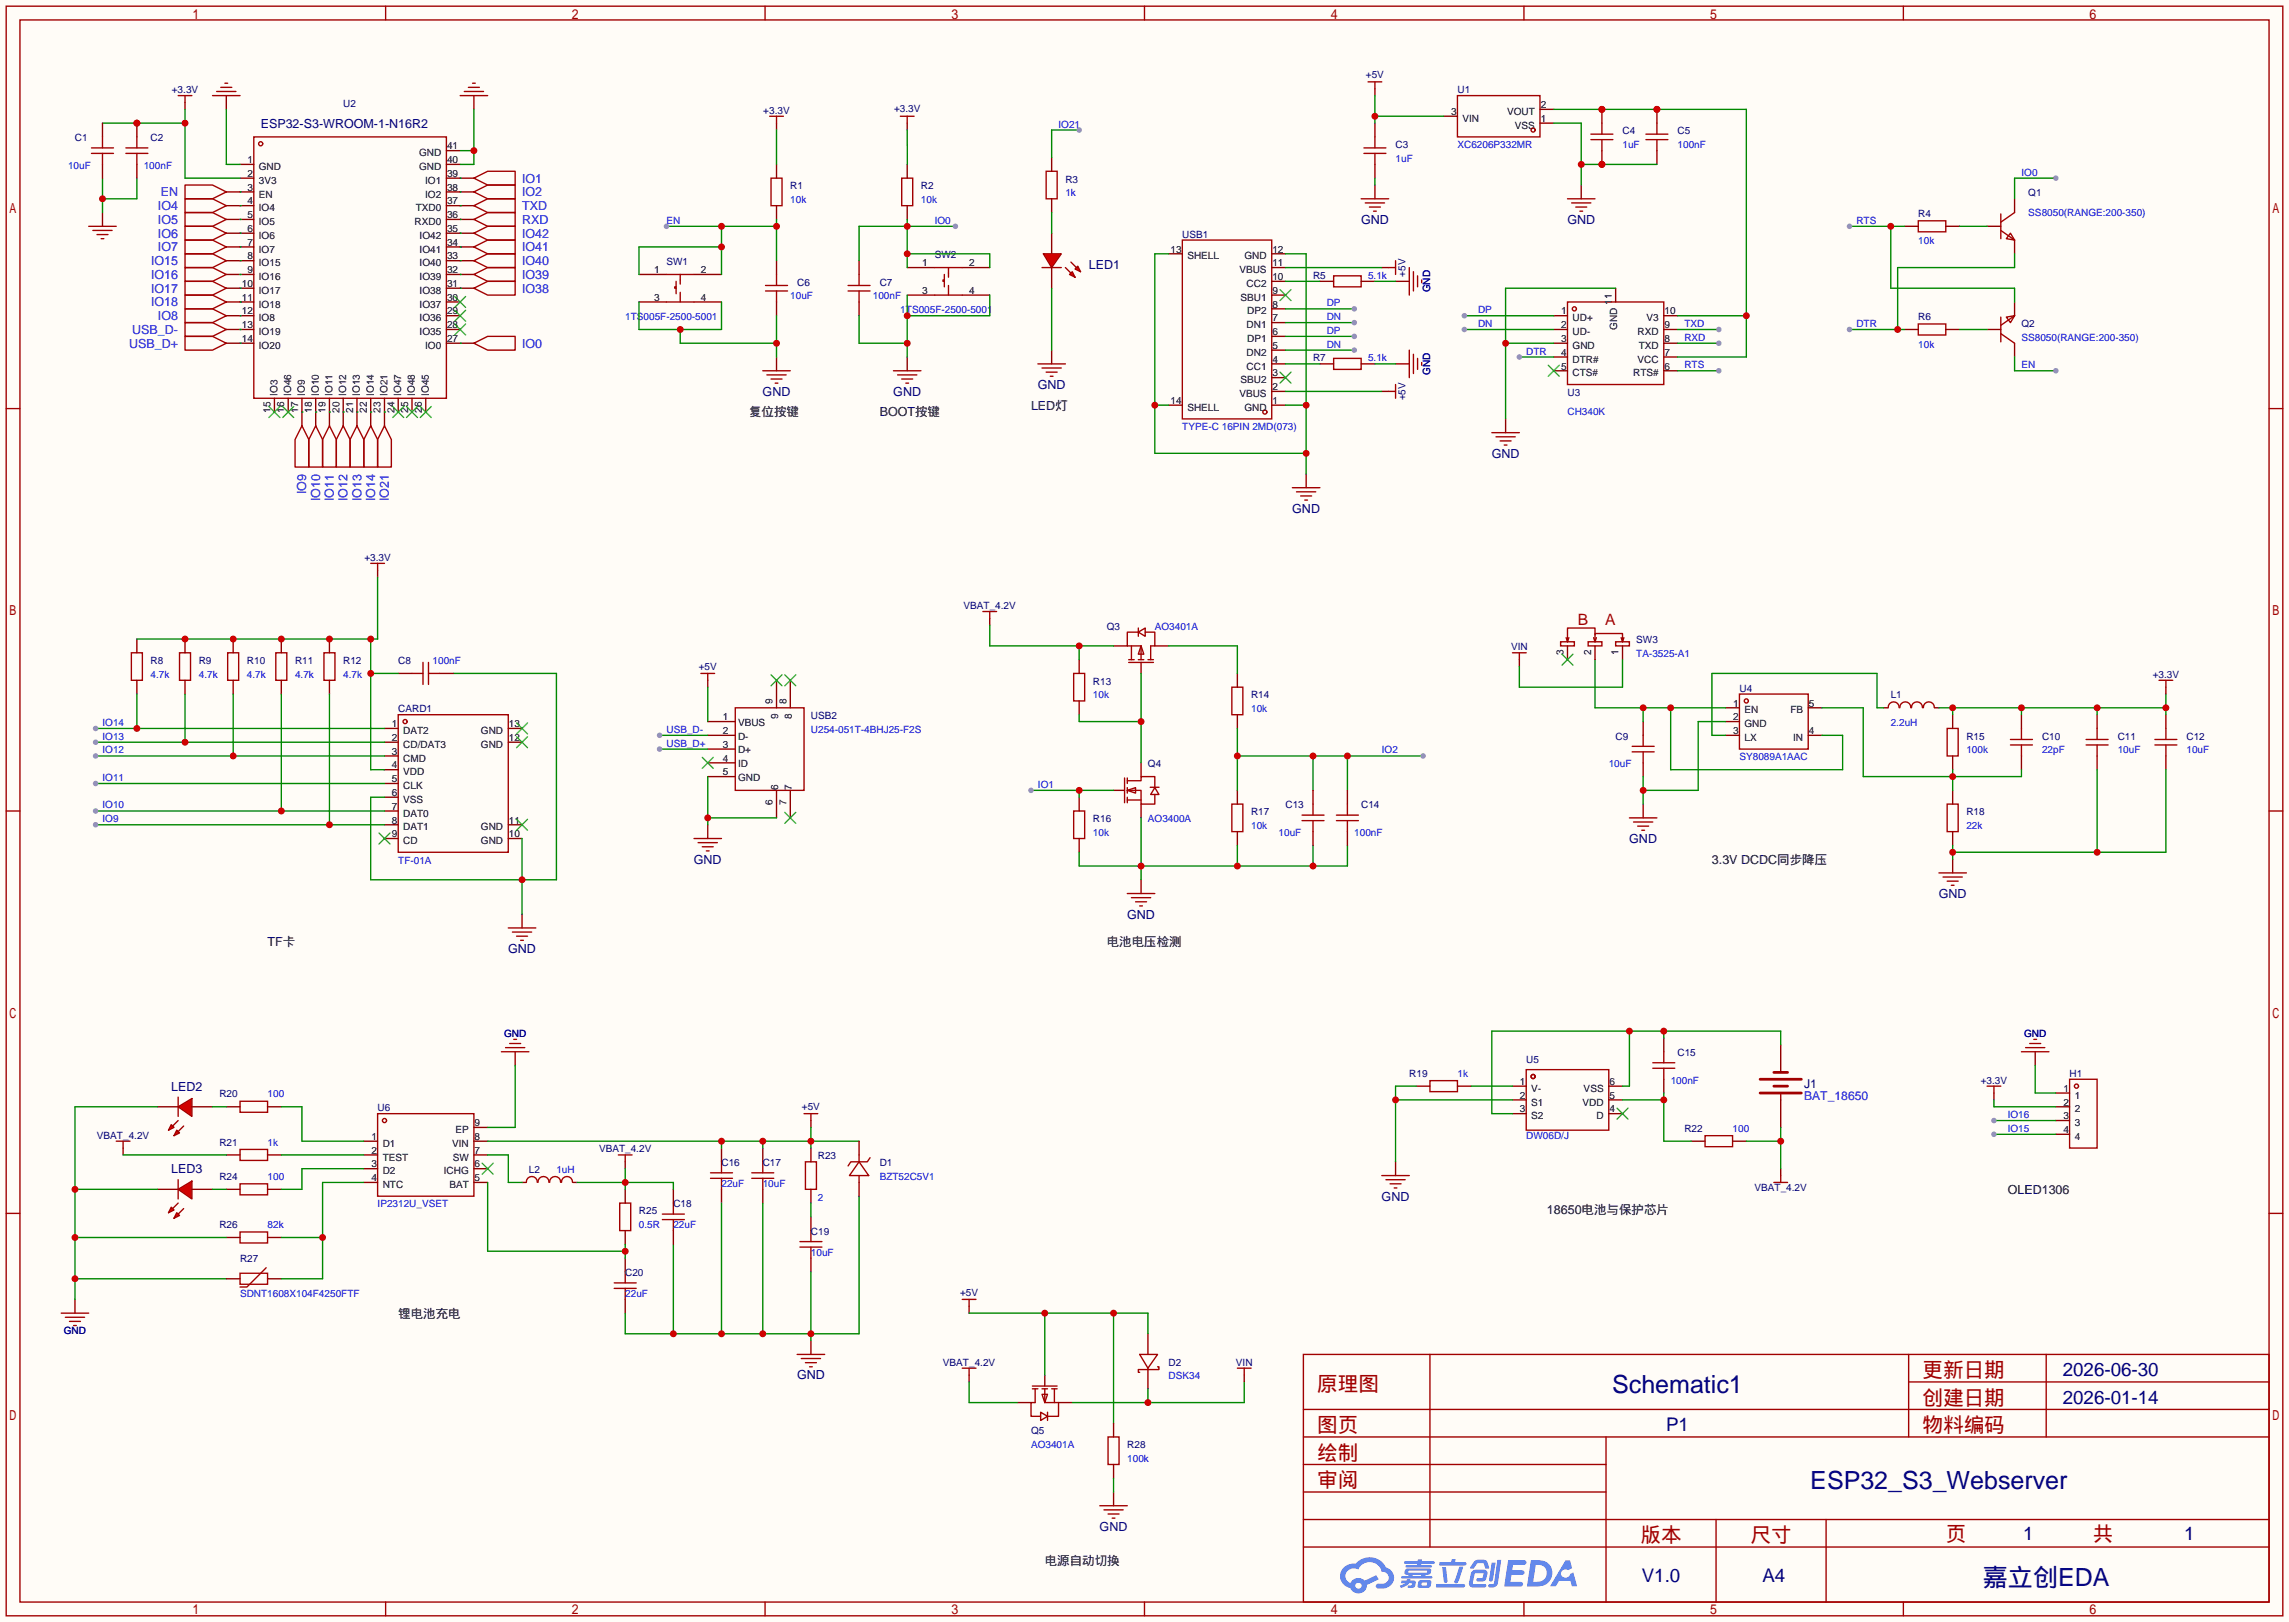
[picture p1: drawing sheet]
<svg xmlns="http://www.w3.org/2000/svg" width="423mm" height="299mm" viewBox="0 0 423 299" stroke-linecap="round" stroke-linejoin="round" font-family="sans-serif">
<defs><g id="words">
<g font-size="4.6" fill="#000080">
<text x="297.7" y="257.2">Schematic1</text>
<text x="334.3" y="275">ESP32_S3_Webserver</text>
<text x="366.2" y="292.8">嘉立创EDA</text>
</g>
<g font-size="3.8" fill="#a00000">
<text x="243.2" y="256.8">原理图</text>
<text x="355" y="254.3">更新日期</text>
<text x="355" y="259.3">创建日期</text>
<text x="243.2" y="269.5">绘制</text>
<text x="243.2" y="264.4">图页</text>
<text x="355" y="264.4">物料编码</text>
<text x="243.2" y="274.6">审阅</text>
<text x="302.9" y="284.7">版本</text>
<text x="323.2" y="284.7">尺寸</text>
<text x="359.3" y="284.5">页</text>
<text x="386.5" y="284.5">共</text>
</g>
<g font-size="3.5" fill="#000080">
<text x="380.9" y="254">2026-06-30</text>
<text x="380.9" y="259.1">2026-01-14</text>
<text x="307.6" y="264.2">P1</text>
<text x="373.6" y="284.3">1</text>
<text x="403.3" y="284.3">1</text>
<text x="303.1" y="292.1">V1.0</text>
<text x="325.4" y="292.1">A4</text>
</g>
<g font-size="2.9" fill="#a00000">
<text x="291.3" y="115.4">B</text>
<text x="296.4" y="115.4">A</text>
</g>
<g font-size="2.3" fill="#000080">
<text x="48.1" y="23.5">ESP32-S3-WROOM-1-N16R2</text>
<text x="251.3" y="41.3">GND</text>
<text x="289.4" y="41.3">GND</text>
<text x="201" y="49.7">LED1</text>
<text x="191.6" y="71.8">GND</text>
<text x="140.8" y="73.1">GND</text>
<text x="164.9" y="73.1">GND</text>
<text x="275.4" y="84.5">GND</text>
<text x="238.6" y="94.7">GND</text>
<text x="300.8" y="155.6">GND</text>
<text x="128.1" y="159.4">GND</text>
<text x="358" y="165.8">GND</text>
<text x="208.1" y="169.6">GND</text>
<text x="93.8" y="175.9">GND</text>
<text x="31.6" y="201.3">LED2</text>
<text x="31.6" y="216.6">LED3</text>
<text x="255.1" y="221.7">GND</text>
<text x="147.2" y="254.7">GND</text>
<text x="203" y="282.6">GND</text>
</g>
<g font-size="2.3" fill="#00f">
<text x="96.4" y="33.7">IO1</text>
<text x="29.2" y="38.8">IO4</text>
<text x="29.2" y="41.3">IO5</text>
<text x="29.7" y="36.2">EN</text>
<text x="96.4" y="41.3">RXD</text>
<text x="96.4" y="38.8">TXD</text>
<text x="96.4" y="36.2">IO2</text>
<text x="29.2" y="43.9">IO6</text>
<text x="29.2" y="46.4">IO7</text>
<text x="96.4" y="46.4">IO41</text>
<text x="96.4" y="43.9">IO42</text>
<text x="27.9" y="48.9">IO15</text>
<text x="27.9" y="51.5">IO16</text>
<text x="96.4" y="51.5">IO39</text>
<text x="96.4" y="48.9">IO40</text>
<text x="27.9" y="54">IO17</text>
<text x="27.9" y="56.6">IO18</text>
<text x="29.2" y="59.1">IO8</text>
<text x="96.4" y="54">IO38</text>
<text x="23.8" y="64.2">USB_D+</text>
<text x="24.4" y="61.6">USB_D-</text>
<text x="96.4" y="64.2">IO0</text>
<text x="56.6" y="91.2" transform="rotate(-90 56.6 91.2)">IO9</text>
<text x="59.1" y="92.5" transform="rotate(-90 59.1 92.5)">IO10</text>
<text x="61.6" y="92.5" transform="rotate(-90 61.6 92.5)">IO11</text>
<text x="64.2" y="92.5" transform="rotate(-90 64.2 92.5)">IO12</text>
<text x="66.7" y="92.5" transform="rotate(-90 66.7 92.5)">IO13</text>
<text x="69.3" y="92.5" transform="rotate(-90 69.3 92.5)">IO14</text>
<text x="71.8" y="92.5" transform="rotate(-90 71.8 92.5)">IO21</text>
</g>
<g font-size="2.3">
<text x="138.3" y="76.9">复位按键</text>
<text x="162.4" y="76.9">BOOT按键</text>
<text x="190.4" y="75.6">LED灯</text>
<text x="316.1" y="159.4">3.3V DCDC同步降压</text>
<text x="49.4" y="174.7">TF卡</text>
<text x="204.3" y="174.7">电池电压检测</text>
<text x="370.7" y="220.4">OLED1306</text>
<text x="285.6" y="224.2">18650电池与保护芯片</text>
<text x="73.5" y="243.3">锂电池充电</text>
<text x="192.9" y="289">电源自动切换</text>
</g>
<text font-size="2.2" fill="#00f" x="333.1" y="203.2">BAT_18650</text>
<text font-size="2.2" fill="#000080" x="333.1" y="200.9">J1</text>
<g font-size="1.8" fill="#000080">
<text x="31.7" y="17.2">+3.3V</text>
<text x="252.2" y="14.4">+5V</text>
<text x="269.1" y="17.2">U1</text>
<text x="63.4" y="19.7">U2</text>
<text x="140.9" y="21">+3.3V</text>
<text x="165.1" y="20.7">+3.3V</text>
<text x="13.8" y="26.1">C1</text>
<text x="27.8" y="26.1">C2</text>
<text x="257.7" y="27.4">C3</text>
<text x="299.6" y="24.8">C4</text>
<text x="309.8" y="24.8">C5</text>
<text x="145.9" y="35">R1</text>
<text x="170.1" y="35">R2</text>
<text x="196.7" y="33.7">R3</text>
<text x="354.2" y="40.1">R4</text>
<text x="374.5" y="36.2">Q1</text>
<text x="172.6" y="47.7">SW2</text>
<text x="218.3" y="43.9">USB1</text>
<text x="123.1" y="48.9">SW1</text>
<text x="147.2" y="52.8">C6</text>
<text x="162.4" y="52.8">C7</text>
<text x="242.4" y="51.5">R5</text>
<text x="259.5" y="51.1" transform="rotate(-90 259.5 51.1)">+5V</text>
<text x="354.2" y="59.1">R6</text>
<text x="373.3" y="60.4">Q2</text>
<text x="242.4" y="66.7">R7</text>
<text x="259.5" y="73.9" transform="rotate(-90 259.5 73.9)">+5V</text>
<text x="289.4" y="73.1">U3</text>
<text x="67.3" y="103.6">+3.3V</text>
<text x="177.9" y="112.4">VBAT_4.2V</text>
<text x="204.3" y="116.3">Q3</text>
<text x="302.1" y="118.8">SW3</text>
<text x="27.8" y="122.6">R8</text>
<text x="36.7" y="122.6">R9</text>
<text x="45.6" y="122.6">R10</text>
<text x="54.5" y="122.6">R11</text>
<text x="63.4" y="122.6">R12</text>
<text x="73.5" y="122.6">C8</text>
<text x="129" y="123.6">+5V</text>
<text x="279" y="120.1">VIN</text>
<text x="397.5" y="125.1">+3.3V</text>
<text x="73.5" y="131.5">CARD1</text>
<text x="201.8" y="126.4">R13</text>
<text x="231" y="129">R14</text>
<text x="321.2" y="127.7">U4</text>
<text x="349.1" y="129">L1</text>
<text x="149.7" y="132.8">USB2</text>
<text x="298.3" y="136.6">C9</text>
<text x="363.1" y="136.6">R15</text>
<text x="377.1" y="136.6">C10</text>
<text x="391" y="136.6">C11</text>
<text x="403.7" y="136.6">C12</text>
<text x="212" y="141.7">Q4</text>
<text x="237.4" y="149.3">C13</text>
<text x="251.3" y="149.3">C14</text>
<text x="201.8" y="151.8">R16</text>
<text x="231" y="150.5">R17</text>
<text x="363.1" y="150.5">R18</text>
<text x="281.8" y="196.3">U5</text>
<text x="309.8" y="195">C15</text>
<text x="40.5" y="202.6">R20</text>
<text x="260.2" y="198.8">R19</text>
<text x="365.7" y="200.1">+3.3V</text>
<text x="382.1" y="198.8">H1</text>
<text x="69.7" y="205.2">U6</text>
<text x="148.1" y="204.9">+5V</text>
<text x="311" y="209">R22</text>
<text x="17.9" y="210.2">VBAT_4.2V</text>
<text x="40.5" y="211.5">R21</text>
<text x="110.6" y="212.8">VBAT_4.2V</text>
<text x="133.2" y="215.3">C16</text>
<text x="140.8" y="215.3">C17</text>
<text x="151" y="214">R23</text>
<text x="162.4" y="215.3">D1</text>
<text x="40.5" y="217.9">R24</text>
<text x="97.7" y="216.6">L2</text>
<text x="324" y="219.9">VBAT_4.2V</text>
<text x="40.5" y="226.7">R26</text>
<text x="118" y="224.2">R25</text>
<text x="124.3" y="222.9">C18</text>
<text x="44.3" y="233.1">R27</text>
<text x="149.7" y="228">C19</text>
<text x="115.4" y="235.6">C20</text>
<text x="177.3" y="239.2">+5V</text>
<text x="174.1" y="252.1">VBAT_4.2V</text>
<text x="215.8" y="252.1">D2</text>
<text x="228.2" y="252.1">VIN</text>
<text x="190.4" y="264.8">Q5</text>
<text x="208.2" y="267.4">R28</text>
</g>
<g font-size="1.8" fill="#00f">
<text x="195.5" y="23.5">IO21</text>
<text x="257.7" y="29.9">1uF</text>
<text x="269.1" y="27.4">XC6206P332MR</text>
<text x="299.6" y="27.4">1uF</text>
<text x="309.8" y="27.4">100nF</text>
<text x="12.6" y="31.2">10uF</text>
<text x="26.5" y="31.2">100nF</text>
<text x="373.3" y="32.4">IO0</text>
<text x="123.1" y="41.3">EN</text>
<text x="145.9" y="37.5">10k</text>
<text x="170.1" y="37.5">10k</text>
<text x="172.6" y="41.3">IO0</text>
<text x="196.7" y="36.2">1k</text>
<text x="342.8" y="41.3">RTS</text>
<text x="374.5" y="39.8">SS8050(RANGE:200-350)</text>
<text x="354.2" y="45.1">10k</text>
<text x="252.6" y="51.5">5.1k</text>
<text x="264.1" y="54" transform="rotate(-90 264.1 54)">GND</text>
<text x="115.4" y="59.1">1TS005F-2500-5001</text>
<text x="145.9" y="55.3">10uF</text>
<text x="161.2" y="55.3">100nF</text>
<text x="166.2" y="57.8">1TS005F-2500-5001</text>
<text x="245" y="59.1">DN</text>
<text x="245" y="56.6">DP</text>
<text x="272.9" y="57.8">DP</text>
<text x="245" y="61.6">DP</text>
<text x="245" y="64.2">DN</text>
<text x="272.9" y="60.4">DN</text>
<text x="281.8" y="65.5">DTR</text>
<text x="311" y="60.4">TXD</text>
<text x="311" y="62.9">RXD</text>
<text x="342.8" y="60.4">DTR</text>
<text x="354.2" y="64.2">10k</text>
<text x="373.3" y="62.9">SS8050(RANGE:200-350)</text>
<text x="252.6" y="66.7">5.1k</text>
<text x="264.1" y="69.2" transform="rotate(-90 264.1 69.2)">GND</text>
<text x="311" y="68">RTS</text>
<text x="373.3" y="68">EN</text>
<text x="289.4" y="76.6">CH340K</text>
<text x="218.3" y="79.4">TYPE-C 16PIN 2MD(073)</text>
<text x="213.2" y="116.3">AO3401A</text>
<text x="27.8" y="125.1">4.7k</text>
<text x="36.7" y="125.1">4.7k</text>
<text x="45.6" y="125.1">4.7k</text>
<text x="54.5" y="125.1">4.7k</text>
<text x="63.4" y="125.1">4.7k</text>
<text x="79.9" y="122.6">100nF</text>
<text x="302.1" y="121.3">TA-3525-A1</text>
<text x="201.8" y="129">10k</text>
<text x="231" y="131.5">10k</text>
<text x="18.9" y="134">IO14</text>
<text x="18.9" y="136.6">IO13</text>
<text x="123.1" y="135.3">USB_D-</text>
<text x="123.1" y="137.8">USB_D+</text>
<text x="149.7" y="135.3">U254-051T-4BHJ25-F2S</text>
<text x="349.1" y="134">2.2uH</text>
<text x="18.9" y="139.1">IO12</text>
<text x="255.1" y="139.1">IO2</text>
<text x="297.1" y="141.7">10uF</text>
<text x="321.2" y="140.4">SY8089A1AAC</text>
<text x="363.1" y="139.1">100k</text>
<text x="377.1" y="139.1">22pF</text>
<text x="391" y="139.1">10uF</text>
<text x="403.7" y="139.1">10uF</text>
<text x="18.9" y="144.2">IO11</text>
<text x="18.9" y="149.3">IO10</text>
<text x="191.6" y="145.5">IO1</text>
<text x="18.9" y="151.8">IO9</text>
<text x="201.8" y="154.4">10k</text>
<text x="212" y="151.8">AO3400A</text>
<text x="231" y="153.1">10k</text>
<text x="236.1" y="154.4">10uF</text>
<text x="250.1" y="154.4">100nF</text>
<text x="363.1" y="153.1">22k</text>
<text x="73.5" y="159.4">TF-01A</text>
<text x="93.1" y="191.4">GND</text>
<text x="373.7" y="191.4">GND</text>
<text x="49.4" y="202.6">100</text>
<text x="269.1" y="198.8">1k</text>
<text x="308.5" y="200.1">100nF</text>
<text x="319.9" y="209">100</text>
<text x="370.7" y="206.4">IO16</text>
<text x="370.7" y="209">IO15</text>
<text x="49.4" y="211.5">1k</text>
<text x="281.8" y="210.2">DW06D/J</text>
<text x="49.4" y="217.9">100</text>
<text x="102.7" y="216.6">1uH</text>
<text x="133.2" y="219.1">22uF</text>
<text x="140.8" y="219.1">10uF</text>
<text x="151" y="221.7">2</text>
<text x="162.4" y="217.9">BZT52C5V1</text>
<text x="49.4" y="226.7">82k</text>
<text x="69.7" y="222.9">IP2312U_VSET</text>
<text x="118" y="226.7">0.5R</text>
<text x="124.3" y="226.7">22uF</text>
<text x="149.7" y="231.8">10uF</text>
<text x="44.3" y="239.4">SDNT1608X104F4250FTF</text>
<text x="115.4" y="239.4">22uF</text>
<text x="11.8" y="246.3">GND</text>
<text x="215.8" y="254.7">DSK34</text>
<text x="190.4" y="267.4">AO3401A</text>
<text x="208.2" y="269.9">100k</text>
</g>
<g font-size="1.8">
<text x="268" y="21.2">3</text>
<text x="270.1" y="22.5">VIN</text>
<text x="278.3" y="21.2">VOUT</text>
<text x="279.7" y="23.8">VSS</text>
<text x="284.5" y="22.5">1</text>
<text x="284.5" y="20">2</text>
<text x="77.4" y="28.9">GND</text>
<text x="82.5" y="27.6">41</text>
<text x="45.7" y="35.2">3</text>
<text x="45.7" y="32.7">2</text>
<text x="45.7" y="30.1">1</text>
<text x="47.8" y="33.9">3V3</text>
<text x="47.8" y="31.4">GND</text>
<text x="77.4" y="31.4">GND</text>
<text x="78.5" y="33.9">IO1</text>
<text x="82.5" y="30.1">40</text>
<text x="82.5" y="32.7">39</text>
<text x="82.5" y="35.2">38</text>
<text x="45.7" y="40.3">5</text>
<text x="45.7" y="37.7">4</text>
<text x="47.8" y="41.6">IO5</text>
<text x="47.8" y="39">IO4</text>
<text x="47.8" y="36.5">EN</text>
<text x="76.6" y="41.6">RXD0</text>
<text x="76.8" y="39">TXD0</text>
<text x="78.5" y="36.5">IO2</text>
<text x="82.5" y="37.7">37</text>
<text x="82.5" y="40.3">36</text>
<text x="45.7" y="47.9">8</text>
<text x="45.7" y="45.4">7</text>
<text x="45.7" y="42.8">6</text>
<text x="47.8" y="46.6">IO7</text>
<text x="47.8" y="44.1">IO6</text>
<text x="77.5" y="44.1">IO42</text>
<text x="77.5" y="46.6">IO41</text>
<text x="82.5" y="42.8">35</text>
<text x="82.5" y="45.4">34</text>
<text x="82.5" y="47.9">33</text>
<text x="216.1" y="46.6">13</text>
<text x="219.3" y="47.9">SHELL</text>
<text x="229.8" y="47.9">GND</text>
<text x="234.9" y="46.6">12</text>
<text x="44.7" y="53">10</text>
<text x="45.7" y="50.4">9</text>
<text x="47.8" y="51.7">IO16</text>
<text x="47.8" y="49.2">IO15</text>
<text x="77.5" y="49.2">IO40</text>
<text x="77.5" y="51.7">IO39</text>
<text x="82.5" y="50.4">32</text>
<text x="82.5" y="53">31</text>
<text x="120.8" y="50.4">1</text>
<text x="129.4" y="50.4">2</text>
<text x="170.3" y="49.2">1</text>
<text x="178.9" y="49.2">2</text>
<text x="228.9" y="50.4">VBUS</text>
<text x="230.2" y="53">CC2</text>
<text x="234.9" y="51.7">10</text>
<text x="234.9" y="49.2">11</text>
<text x="44.7" y="58.1">12</text>
<text x="44.7" y="55.5">11</text>
<text x="47.8" y="59.3">IO8</text>
<text x="47.8" y="56.8">IO18</text>
<text x="47.8" y="54.3">IO17</text>
<text x="77.5" y="54.3">IO38</text>
<text x="77.5" y="56.8">IO37</text>
<text x="77.5" y="59.3">IO36</text>
<text x="82.5" y="55.5">30</text>
<text x="82.5" y="58.1">29</text>
<text x="120.8" y="55.5">3</text>
<text x="129.4" y="55.5">4</text>
<text x="170.3" y="54.3">3</text>
<text x="178.9" y="54.3">4</text>
<text x="229.1" y="55.5">SBU1</text>
<text x="230.3" y="58.1">DP2</text>
<text x="234.9" y="59.3">7</text>
<text x="234.9" y="56.8">8</text>
<text x="234.9" y="54.3">9</text>
<text x="288.3" y="58.1">1</text>
<text x="290.4" y="59.3">UD+</text>
<text x="297.6" y="56.2" transform="rotate(-90 297.6 56.2)">11</text>
<text x="304" y="59.3">V3</text>
<text x="307.3" y="58.1">10</text>
<text x="44.7" y="63.1">14</text>
<text x="44.7" y="60.6">13</text>
<text x="47.8" y="64.4">IO20</text>
<text x="47.8" y="61.9">IO19</text>
<text x="77.5" y="61.9">IO35</text>
<text x="78.5" y="64.4">IO0</text>
<text x="82.5" y="60.6">28</text>
<text x="82.5" y="63.1">27</text>
<text x="230.2" y="65.7">DN2</text>
<text x="230.2" y="60.6">DN1</text>
<text x="230.3" y="63.1">DP1</text>
<text x="234.9" y="64.4">5</text>
<text x="234.9" y="61.9">6</text>
<text x="288.3" y="60.6">2</text>
<text x="288.3" y="63.1">3</text>
<text x="288.3" y="65.7">4</text>
<text x="290.4" y="61.9">UD-</text>
<text x="290.4" y="64.4">GND</text>
<text x="298.6" y="60.9" transform="rotate(-90 298.6 60.9)">GND</text>
<text x="302.4" y="61.9">RXD</text>
<text x="302.6" y="64.4">TXD</text>
<text x="307.3" y="65.7">7</text>
<text x="307.3" y="63.1">8</text>
<text x="307.3" y="60.6">9</text>
<text x="229.1" y="70.8">SBU2</text>
<text x="230.2" y="68.2">CC1</text>
<text x="234.9" y="69.5">3</text>
<text x="234.9" y="67">4</text>
<text x="288.3" y="68.2">5</text>
<text x="290.4" y="67">DTR#</text>
<text x="290.4" y="69.5">CTS#</text>
<text x="301.6" y="69.5">RTS#</text>
<text x="302.4" y="67">VCC</text>
<text x="307.3" y="68.2">6</text>
<text x="50" y="76.2" transform="rotate(-90 50 76.2)">15</text>
<text x="51.2" y="73.1" transform="rotate(-90 51.2 73.1)">IO3</text>
<text x="52.5" y="76.2" transform="rotate(-90 52.5 76.2)">16</text>
<text x="53.8" y="73.1" transform="rotate(-90 53.8 73.1)">IO46</text>
<text x="55" y="76.2" transform="rotate(-90 55 76.2)">17</text>
<text x="56.3" y="73.1" transform="rotate(-90 56.3 73.1)">IO9</text>
<text x="57.6" y="76.2" transform="rotate(-90 57.6 76.2)">18</text>
<text x="58.8" y="73.1" transform="rotate(-90 58.8 73.1)">IO10</text>
<text x="60.1" y="76.2" transform="rotate(-90 60.1 76.2)">19</text>
<text x="61.4" y="73.1" transform="rotate(-90 61.4 73.1)">IO11</text>
<text x="62.7" y="76.2" transform="rotate(-90 62.7 76.2)">20</text>
<text x="63.9" y="73.1" transform="rotate(-90 63.9 73.1)">IO12</text>
<text x="65.2" y="76.2" transform="rotate(-90 65.2 76.2)">21</text>
<text x="66.5" y="73.1" transform="rotate(-90 66.5 73.1)">IO13</text>
<text x="67.7" y="76.2" transform="rotate(-90 67.7 76.2)">22</text>
<text x="69" y="73.1" transform="rotate(-90 69 73.1)">IO14</text>
<text x="70.3" y="76.2" transform="rotate(-90 70.3 76.2)">23</text>
<text x="71.5" y="73.1" transform="rotate(-90 71.5 73.1)">IO21</text>
<text x="72.8" y="76.2" transform="rotate(-90 72.8 76.2)">24</text>
<text x="74.1" y="73.1" transform="rotate(-90 74.1 73.1)">IO47</text>
<text x="75.4" y="76.2" transform="rotate(-90 75.4 76.2)">25</text>
<text x="76.6" y="73.1" transform="rotate(-90 76.6 73.1)">IO48</text>
<text x="77.9" y="76.2" transform="rotate(-90 77.9 76.2)">26</text>
<text x="79.2" y="73.1" transform="rotate(-90 79.2 73.1)">IO45</text>
<text x="216.1" y="74.6">14</text>
<text x="219.3" y="75.8">SHELL</text>
<text x="228.9" y="73.3">VBUS</text>
<text x="229.8" y="75.8">GND</text>
<text x="234.9" y="74.6">1</text>
<text x="234.9" y="72">2</text>
<text x="288.7" y="120.9" transform="rotate(-90 288.7 120.9)">3</text>
<text x="293.8" y="120.9" transform="rotate(-90 293.8 120.9)">2</text>
<text x="298.9" y="120.9" transform="rotate(-90 298.9 120.9)">1</text>
<text x="142.7" y="129.9" transform="rotate(-90 142.7 129.9)">9</text>
<text x="145.2" y="129.9" transform="rotate(-90 145.2 129.9)">8</text>
<text x="320" y="130.5">1</text>
<text x="322.1" y="131.7">EN</text>
<text x="330.6" y="131.7">FB</text>
<text x="334" y="130.5">5</text>
<text x="72.4" y="136.8">2</text>
<text x="72.4" y="134.3">1</text>
<text x="74.5" y="135.5">DAT2</text>
<text x="88.8" y="135.5">GND</text>
<text x="94" y="134.3">13</text>
<text x="94" y="136.8">12</text>
<text x="133.5" y="135.5">2</text>
<text x="133.5" y="133">1</text>
<text x="136.3" y="136.5">D-</text>
<text x="136.3" y="134">VBUS</text>
<text x="143.7" y="132.7" transform="rotate(-90 143.7 132.7)">9</text>
<text x="146.2" y="132.7" transform="rotate(-90 146.2 132.7)">8</text>
<text x="320" y="133">2</text>
<text x="320" y="135.5">3</text>
<text x="322.1" y="134.3">GND</text>
<text x="322.1" y="136.8">LX</text>
<text x="331.1" y="136.8">IN</text>
<text x="334" y="135.5">4</text>
<text x="72.4" y="141.9">4</text>
<text x="72.4" y="139.3">3</text>
<text x="74.5" y="143.2">VDD</text>
<text x="74.5" y="140.6">CMD</text>
<text x="74.5" y="138.1">CD/DAT3</text>
<text x="88.8" y="138.1">GND</text>
<text x="133.5" y="143.2">5</text>
<text x="133.5" y="140.6">4</text>
<text x="133.5" y="138.1">3</text>
<text x="136.3" y="141.6">ID</text>
<text x="136.3" y="139.1">D+</text>
<text x="72.4" y="149.5">7</text>
<text x="72.4" y="147">6</text>
<text x="72.4" y="144.4">5</text>
<text x="74.5" y="148.2">VSS</text>
<text x="74.5" y="145.7">CLK</text>
<text x="136.3" y="144.2">GND</text>
<text x="142.7" y="148.7" transform="rotate(-90 142.7 148.7)">6</text>
<text x="143.7" y="145.9" transform="rotate(-90 143.7 145.9)">6</text>
<text x="145.2" y="148.7" transform="rotate(-90 145.2 148.7)">7</text>
<text x="146.2" y="145.9" transform="rotate(-90 146.2 145.9)">7</text>
<text x="72.4" y="154.6">9</text>
<text x="72.4" y="152">8</text>
<text x="74.5" y="155.9">CD</text>
<text x="74.5" y="153.3">DAT1</text>
<text x="74.5" y="150.8">DAT0</text>
<text x="88.8" y="153.3">GND</text>
<text x="88.8" y="155.9">GND</text>
<text x="94" y="152">11</text>
<text x="94" y="154.6">10</text>
<text x="280.7" y="200.3">1</text>
<text x="280.7" y="202.8">2</text>
<text x="282.8" y="201.6">V-</text>
<text x="292.4" y="201.6">VSS</text>
<text x="297.2" y="202.8">5</text>
<text x="297.2" y="200.3">6</text>
<text x="381" y="201.6">1</text>
<text x="383.1" y="202.8">1</text>
<text x="84.1" y="209.2">EP</text>
<text x="87.6" y="207.9">9</text>
<text x="280.7" y="205.4">3</text>
<text x="282.8" y="204.1">S1</text>
<text x="282.8" y="206.7">S2</text>
<text x="292.2" y="204.1">VDD</text>
<text x="294.8" y="206.7">D</text>
<text x="297.2" y="205.4">4</text>
<text x="381" y="204.1">2</text>
<text x="381" y="206.7">3</text>
<text x="381" y="209.2">4</text>
<text x="383.1" y="205.4">2</text>
<text x="383.1" y="207.9">3</text>
<text x="68.6" y="210.5">1</text>
<text x="68.6" y="213">2</text>
<text x="68.6" y="215.5">3</text>
<text x="70.7" y="211.7">D1</text>
<text x="70.7" y="214.3">TEST</text>
<text x="83.5" y="211.7">VIN</text>
<text x="83.6" y="214.3">SW</text>
<text x="87.6" y="215.5">6</text>
<text x="87.6" y="213">7</text>
<text x="87.6" y="210.5">8</text>
<text x="383.1" y="210.5">4</text>
<text x="68.6" y="218.1">4</text>
<text x="70.7" y="216.8">D2</text>
<text x="70.7" y="219.4">NTC</text>
<text x="81.9" y="216.8">ICHG</text>
<text x="83" y="219.4">BAT</text>
<text x="87.6" y="218.1">5</text>
</g>
</g></defs>
<path d="M0 0h422.7v299.5h-422.7z" fill="#fffcf7"/>
<g fill="none" stroke="#a10000" stroke-width=".25">
<path d="M1.1 1.1h420.4v297.2h-420.4zM3.7 3.7h415.3v292.1h-415.3zM71.2 1.1v2.6M141.3 1.1v2.6M211.3 1.1v2.6M281.4 1.1v2.6M351.5 1.1v2.6M1.1 75.4h2.6M419 75.4h2.5M1.1 149.7h2.6M419 149.7h2.5M1.1 224h2.6"/>
<path d="M419 224h2.5M240.7 250.1h178.3v45.7h-178.3zM264 250.1v35.5M352.4 250.1v15.2M352.4 255.1h66.6M377.8 250.1v15.2M240.7 270.4h55.8M240.7 265.3h178.3M240.7 275.5h55.8M240.7 260.2h178.3M296.5 265.3v30.5M71.2 295.8v2.5"/>
<path d="M141.3 295.8v2.5M211.3 295.8v2.5M240.7 285.6h178.3M240.7 280.5h178.3M281.4 295.8v2.5M316.9 280.5v15.3M337.2 280.5v15.3M351.5 295.8v2.5"/>
</g>
<g fill="#5487ff">
<path d="M278.5 288h2.1a.97 .97 0 0 1 1.3 .5 .53 .53 0 0 1-.7 .4h-1.8l-.2 1h1.9a.43 .43 0 0 1 .4 .5 .43 .43 0 0 1-.5 .4h-1.9l-.2 1.3h1.7a.45 .45 0 0 1 .6 .1 .45 .45 0 0 1-.2 .6l-3.3 .1z"/>
<path d="M289.1 288.1h.8l.4 1.4-.7 .4a.82 .82 0 0 0-1.2 .1 .82 .82 0 0 0 .1 1.1 .82 .82 0 0 0 1.1 0l.3-.5 .6-.3 .7 2.6h-1l-.2-1.1h-2.1l-.6 1.1h-1.1z"/>
<path d="M275.4 288.5h.8l-.5 3.2a.36 .36 0 0 1-.4 .3 .36 .36 0 0 1-.4-.3z"/>
<path d="M276.5 288h.7l-.6 4.3a1.13 1.13 0 0 1-1.8 .6l.2-.4 .7-.1 .2-.2z"/>
<path d="M272.2 288.3l.6-.3h1a.77 .77 0 0 1 .9 .5l.3 .9-.2 .2h-.5l-.4-1h-.9a1.3 1.3 0 0 0-.8 .9l-.6 .1-.2-.1z"/>
<path d="M271.8 290.2l.5-.4h1.7a.66 .66 0 0 1 .6 1l-.1 .4a.81 .81 0 0 1-.9 .8h-.7a.32 .32 0 0 1-.3-.4 .32 .32 0 0 1 .4-.3h.7l.2-.8h-1.6l-.3 1.9 2.1 .1a.32 .32 0 0 1 .3 .3 .32 .32 0 0 1-.3 .3h-2.3l-.5-.3-.1-.5z"/>
<path d="M265.2 292.4h5a.33 .33 0 0 1 .3 .4 .33 .33 0 0 1-.3 .3h-4.9l-.2-.2z"/>
<path d="M269.5 289.3h.7l-1 2.8a.36 .36 0 0 1-.4 .2 .36 .36 0 0 1-.3-.3z"/>
<path d="M266.3 289.3h.7l.3 2.6a.34 .34 0 0 1-.3 .3 .34 .34 0 0 1-.4-.2z"/>
<path d="M265.8 288.4h2.2v-.4l.2-.2h.6l-.1 .6h1.8a.32 .32 0 0 1 .3 .3 .32 .32 0 0 1-.4 .3h-4.5l-.2-.1z"/>
<path d="M258.8 291.8h.9l.1-.2h.7l-.1 .2 .9 .1a.82 .82 0 0 1-.6 1.3h-.8v-.5l.8-.1v-.3h-.5l-.5 .4-1 .5-.2-.5 1-.4h-.8z"/>
<path d="M259.3 288.3h2.5v-.4h.8l-.1 .4h2.2l.2 .2-.2 .2h-2.3v.3h1.8l.2 .2-.2 .2h-4.5l-.2-.2 .1-.2h2l.1-.3h-2.3l-.1-.1z"/>
<path d="M282.7 288l-.8 4.9h1.7a2.47 2.47 0 0 0 2.9-1.7 2.47 2.47 0 0 0-1.4-3zM283.6 288.9a1.61 1.61 0 0 1 2 1.4 1.61 1.61 0 0 1-1.8 1.8h-.7z"/>
<path d="M259.5 289.8a.55 .55 0 0 0-.2 .7 .55 .55 0 0 0 .7 .2l.1 .3h-1.3v.4h5.5l.2-.1-.2-.3h-1.2l.2-.3a.7 .7 0 0 0 .8-.2 .7 .7 0 0 0 0-.9h-4.2zM260.1 290h3.3l.2 .1-.2 .3h-3.3l-.1-.2zM260.8 290.7h1.7l-.2 .3h-1.4z"/>
<path d="M262 291.9a1.05 1.05 0 0 0-.1 1.2 2.91 2.91 0 0 0 2.2-.1 .98 .98 0 0 0 0-1.2l-1.6-.1zM262.6 292.2h.8h.1v.3l-.2 .2h-.8z"/>
<path d="M248.2 289.4a2.23 2.23 0 0 0-.7 2.3 2.23 2.23 0 0 0 1.8 1.5 1.58 1.58 0 0 0 1.8 1 1.58 1.58 0 0 0 1.3-1.6l2.2-1-.5-.8-2.1 1a1.65 1.65 0 0 0-2.7 .5 1.45 1.45 0 0 1-.7-2 1.45 1.45 0 0 1 2-.6l.2 .1a2.3 2.3 0 0 1 2.3-1.4 2.3 2.3 0 0 1 2.1 1.8 1.12 1.12 0 0 1 1.2 1 1.12 1.12 0 0 1-1.1 1.2h-.7a.45 .45 0 0 0-.6 .4 .45 .45 0 0 0 .5 .5 2.26 2.26 0 0 0 2.9-2.4 2.04 2.04 0 0 0-1.5-1.5 3.3 3.3 0 0 0-5.6-.7l-1.1 .1zM250.3 292.8a.57 .57 0 0 1 1.1 0 .57 .57 0 0 1-1.1 0z"/>
</g>
<g fill="none" stroke="#a10000" stroke-width=".25">
<path d="M32.9 17.7h2.5M34.2 17.7v1.2M39.2 17.7h5.1M40 16.9h3.6M40.8 16.1h2M41.5 15.4h.5M85 17.7h5M85.7 16.9h3.6M86.5 16.1h2M87.2 15.4h.6M46.9 25.3h35.5v48.2h-35.5z"/>
<circle cx="48.1" cy="26.5" r=".38"/>
</g>
<g fill="none" stroke="#870000" stroke-width=".25">
<path d="M34.2 18.9v1.3M41.8 17.7v2.5M87.5 17.7v2.5M44.3 30.4h2.6M44.3 32.9h2.6M44.3 35.4h2.6M44.3 38h2.6M82.4 27.8h2.6M82.4 30.4h2.6M82.4 32.9h2.6M82.4 35.4h2.6M82.4 38h2.6"/>
<path d="M44.3 40.5h2.6M44.3 43.1h2.6M44.3 45.6h2.6M44.3 48.1h2.6M44.3 50.7h2.6M44.3 53.2h2.6M44.3 55.8h2.6M44.3 58.3h2.6M82.4 40.5h2.6M82.4 43.1h2.6M82.4 45.6h2.6M82.4 48.1h2.6"/>
<path d="M82.4 50.7h2.6M82.4 53.2h2.6M82.4 55.8h2.6M82.4 58.3h2.6M44.3 60.8h2.6M44.3 63.4h2.6M50.7 73.5v2.6M53.2 73.5v2.6M55.8 73.5v2.6M58.3 73.5v2.6M60.8 73.5v2.6M63.4 73.5v2.6"/>
<path d="M65.9 73.5v2.6M68.5 73.5v2.6M71 73.5v2.6M73.5 73.5v2.6M76.1 73.5v2.6M78.6 73.5v2.6M82.4 60.8h2.6M82.4 63.4h2.6"/>
</g>
<g fill="none" stroke="#3c3" stroke-width=".25">
<path d="M83.9 54.7l2.1 2.1M83.9 57.3l2.1 2M83.9 59.8l2.1 2M86 54.7l-2.1 2.1M86 57.3l-2.1 2M86 59.8l-2.1 2M49.7 75.1l2 2M51.7 75.1l-2 2M52.2 75.1l2 2M54.2 75.1l-2 2M72.5 75.1l2 2M74.5 75.1l-2 2"/>
<path d="M75.1 75.1l2 2M77.1 75.1l-2 2M77.6 75.1l2 2M79.6 75.1l-2 2"/>
</g>
<path d="M18.9 22.7h15.3M34.2 20.2v12.7h10.1" fill="none" stroke="#008700" stroke-width=".25"/>
<g fill="#c00">
<circle cx="34.2" cy="22.7" r=".63"/>
<circle cx="25.3" cy="22.7" r=".63"/>
</g>
<path d="M41.8 20.2v10.2h2.5M85 27.8h2.5M87.5 20.2v10.2h-2.5" fill="none" stroke="#008700" stroke-width=".25"/>
<circle cx="87.5" cy="27.8" r=".63" fill="#c00"/>
<g fill="none" stroke="#870000" stroke-width=".25">
<path d="M18.9 39.2v2.6M41.8 35.4h2.5M41.8 38h2.5M85 35.4h2.5M85 38h2.5M85 32.9h2.5M41.8 40.5h2.5M41.8 43.1h2.5M41.8 45.6h2.5M41.8 48.1h2.5M41.8 50.7h2.5M41.8 53.2h2.5"/>
<path d="M41.8 55.8h2.5M41.8 58.3h2.5M85 40.5h2.5M85 43.1h2.5M85 45.6h2.5M85 48.1h2.5M85 50.7h2.5M85 53.2h2.5M41.8 60.8h2.5M41.8 63.4h2.5M55.8 76.1v2.5M58.3 76.1v2.5"/>
<path d="M60.8 76.1v2.5M63.4 76.1v2.5M65.9 76.1v2.5M68.5 76.1v2.5M71 76.1v2.5M85 63.4h2.5M328.8 192.9v5.1M328.8 203.1v5.1"/>
</g>
<g fill="none" stroke="#a10000" stroke-width=".25">
<path d="M34.2 34.2h5l2.6 1.2-2.6 1.3h-5zM34.2 36.7h5l2.6 1.3-2.6 1.2h-5zM34.2 39.2h5l2.6 1.3-2.6 1.3h-5zM87.5 38l2.5-1.3h5.1v2.5h-5.1zM87.5 35.4l2.5-1.2h5.1v2.5h-5.1zM87.5 32.9l2.5-1.3h5.1v2.6h-5.1zM16.4 41.8h5.1M17.1 42.5h3.6M17.9 43.3h2M18.7 44.1h.5M34.2 41.8h5l2.6 1.3-2.6 1.2h-5zM34.2 44.3h5l2.6 1.3-2.6 1.3h-5z"/>
<path d="M34.2 46.9h5l2.6 1.2-2.6 1.3h-5zM34.2 49.4h5l2.6 1.3-2.6 1.2h-5zM34.2 51.9h5l2.6 1.3-2.6 1.3h-5zM34.2 54.5h5l2.6 1.3-2.6 1.2h-5zM34.2 57h5l2.6 1.3-2.6 1.3h-5zM34.2 59.6h5l2.6 1.2-2.6 1.3h-5zM87.5 53.2l2.5-1.3h5.1v2.6h-5.1zM87.5 50.7l2.5-1.3h5.1v2.5h-5.1zM87.5 48.1l2.5-1.2h5.1v2.5h-5.1zM87.5 45.6l2.5-1.3h5.1v2.6h-5.1zM87.5 43.1l2.5-1.3h5.1v2.5h-5.1zM87.5 40.5l2.5-1.3h5.1v2.6h-5.1z"/>
<path d="M34.2 62.1h5l2.6 1.3-2.6 1.2h-5zM55.8 78.6l1.2 2.6v5h-2.5v-5zM58.3 78.6l1.3 2.6v5h-2.6v-5zM60.8 78.6l1.3 2.6v5h-2.5v-5zM63.4 78.6l1.2 2.6v5h-2.5v-5zM65.9 78.6l1.3 2.6v5h-2.6v-5zM68.5 78.6l1.2 2.6v5h-2.5v-5zM71 78.6l1.3 2.6v5h-2.6v-5zM87.5 63.4l2.5-1.3h5.1v2.5h-5.1zM328.8 202.1v1"/>
</g>
<g fill="none" stroke="#008700" stroke-width=".25">
<path d="M18.9 32.9v6.3M25.3 32.9v3.8h-6.4M44.3 35.4h.1M44.3 38h.1M85 38h.1M85 35.4h.1M85 32.9h.1M44.3 40.5h.1M44.3 43.1h.1M44.3 45.6h.1M44.3 48.1h.1M44.3 50.7h.1"/>
<path d="M44.3 53.2h.1M44.3 55.8h.1M44.3 58.3h.1M85 53.2h.1M85 50.7h.1M85 48.1h.1M85 45.6h.1M85 43.1h.1M85 40.5h.1M44.3 60.8h.1M44.3 63.4h.1M55.8 76.1h.1"/>
<path d="M58.3 76.1h.1M60.8 76.1h.1M63.4 76.1h.1M65.9 76.1h.1M68.5 76.1h.1M71 76.1h.1M85 63.4h.1"/>
</g>
<path d="M325 199.3h7.6M327.5 198h2.6M325 201.8h7.6M327.5 200.5h2.6" fill="none" stroke="#a10000" stroke-width=".51"/>
<circle cx="18.9" cy="36.7" r=".63" fill="#c00"/>
<path d="M25.3 22.7v2.6M25.3 30.4v2.5" fill="none" stroke="#870000" stroke-width=".25"/>
<circle cx="25.3" cy="22.7" r=".63" fill="#c00"/>
<g fill="none" stroke="#a10000" stroke-width=".25">
<path d="M16.9 28.3h4.1M16.9 27.3h4.1M18.9 25.3v2M18.9 28.3v2.1M23.2 28.3h4.1M23.2 27.3h4.1M25.3 25.3v2M25.3 28.3v2.1M142.1 21.5h2.6M142.4 32.9h2v5.1h-2zM143.4 21.5v1.2M166.5 32.9h2v5.1h-2z"/>
<path d="M193.2 31.6h2v5.1h-2zM123.1 55.8h5M123.1 50.7h5M124.8 53h-.2v.2h.2M124.8 51.9v2.3M125.6 50.7v1.8M125.6 54v1.8M141.4 53.7h4M141.4 52.7h4M143.4 50.7v2M143.4 53.7v2.1M156.6 53.7h4.1"/>
<path d="M156.6 52.7h4.1M158.6 50.7v2M158.6 53.7v2.1M172.6 54.5h5.1M172.6 49.4h5.1M174.4 51.7h-.3v.2h.3M174.4 50.7v2.3M175.1 49.4v1.8M175.1 52.7v1.8M140.8 68.5h5.1M141.6 69.2h3.6M142.4 70h2"/>
<path d="M143.1 70.7h.5M165 68.5h5.1M165.7 69.2h3.6M166.5 70h2M167.3 70.7h.5"/>
</g>
<g fill="none" stroke="#870000" stroke-width=".25">
<path d="M18.9 22.7v2.6M18.9 30.4v2.5M143.4 22.7v1.3M143.4 30.4v2.5M143.4 38v2.5M167.5 30.4v2.5M167.5 38v2.5M194.2 29.1v2.5M194.2 36.7v2.5M118 55.8h5.1M118 50.7h5.1M128.1 55.8h5.1"/>
<path d="M128.1 50.7h5.1M143.4 48.1v2.6M143.4 55.8v2.5M158.6 48.1v2.6M158.6 55.8v2.5M167.5 54.5h5.1M167.5 49.4h5.1M177.7 54.5h5.1M177.7 49.4h5.1M143.4 65.9v2.6M167.5 65.9v2.6"/>
</g>
<path d="M143.4 24v6.4M118 55.8v5h15.2v-5M143.4 58.3v7.6M125.6 60.8v2.6h17.8" fill="none" stroke="#008700" stroke-width=".25"/>
<g fill="#c00">
<circle cx="143.4" cy="63.4" r=".63"/>
<circle cx="125.6" cy="60.8" r=".63"/>
</g>
<path d="M167.5 22.7v1.3M194.2 43.1v3.8M194.2 49.4v3.8" fill="none" stroke="#870000" stroke-width=".25"/>
<path d="M166.2 21.5h2.6M167.5 21.5v1.2M192.4 49.4h3.6" fill="none" stroke="#a10000" stroke-width=".25"/>
<path d="M167.5 24v6.4" fill="none" stroke="#008700" stroke-width=".25"/>
<g fill="#f00" stroke="#a10000" stroke-width=".25">
<path d="M192.7 46.9h3.3l-1.8 2.5z"/>
<path d="M198.5 49.7l.5-.6 .5 1.1z"/>
<path d="M197.5 50.7l.5-.5 .5 1z"/>
</g>
<path d="M196.7 49.4l1 1M197.7 48.4l1.1 1M191.6 67.2h5.1M192.4 67.9h3.6M193.2 68.7h2M193.9 69.5h.5" fill="none" stroke="#a10000" stroke-width=".25"/>
<path d="M194.2 64.6v2.6" fill="none" stroke="#870000" stroke-width=".25"/>
<path d="M158.6 58.3v5.1h8.9M167.5 54.5v11.4M182.8 54.5v3.8h-15.3M194.2 53.2v11.4" fill="none" stroke="#008700" stroke-width=".25"/>
<g fill="#c00">
<circle cx="167.5" cy="58.3" r=".63"/>
<circle cx="167.5" cy="63.4" r=".63"/>
</g>
<path d="M167.5 40.5v8.9M167.5 46.9h15.3v2.5M176.4 41.8h-17.8v6.3" fill="none" stroke="#008700" stroke-width=".25"/>
<g fill="#c00">
<circle cx="167.5" cy="46.9" r=".63"/>
<circle cx="167.5" cy="41.8" r=".63"/>
</g>
<circle cx="176.4" cy="41.8" r=".51" fill="#999"/>
<path d="M194.2 39.2v3.9M199.3 24h-5.1v5.1" fill="none" stroke="#008700" stroke-width=".25"/>
<circle cx="199.3" cy="24" r=".51" fill="#999"/>
<path d="M123.1 41.8h20.3M133.2 41.8v8.9M133.2 45.6h-15.2v5.1M143.4 40.5v7.6" fill="none" stroke="#008700" stroke-width=".25"/>
<g fill="#c00">
<circle cx="143.4" cy="41.8" r=".63"/>
<circle cx="133.2" cy="41.8" r=".63"/>
<circle cx="133.2" cy="45.6" r=".63"/>
</g>
<circle cx="123.1" cy="41.8" r=".51" fill="#999"/>
<g fill="none" stroke="#a10000" stroke-width=".25">
<path d="M269.1 17.7h15.3v7.6h-15.3zM289.4 55.8h17.8v15.2h-17.8zM238.6 90h5.1M239.4 90.8h3.6M240.2 91.6h2M240.9 92.3h.5"/>
<circle cx="283.1" cy="24" r=".38"/>
<circle cx="290.7" cy="57" r=".38"/>
</g>
<g fill="none" stroke="#870000" stroke-width=".25">
<path d="M266.6 21.5h2.5M284.4 22.7h2.5M284.4 20.2h2.5M286.9 58.3h2.5M298.3 53.2v2.6M307.2 58.3h2.6M286.9 60.8h2.5M286.9 63.4h2.5M286.9 65.9h2.5M286.9 68.5h2.5M307.2 60.8h2.6M307.2 63.4h2.6"/>
<path d="M307.2 65.9h2.6M307.2 68.5h2.6M241.2 87.5v2.5"/>
</g>
<path d="M285.9 67.4l2 2.1M287.9 67.4l-2 2.1" fill="none" stroke="#3c3" stroke-width=".25"/>
<path d="M270.4 58.3h16.5" fill="none" stroke="#008700" stroke-width=".25"/>
<circle cx="270.4" cy="58.3" r=".51" fill="#999"/>
<path d="M253.9 16.4v1.3M255.1 49.4h1.3M255.1 72.3h1.3" fill="none" stroke="#870000" stroke-width=".25"/>
<path d="M252.6 15.1h2.5M253.9 15.1v1.3M256.4 49.4h1.3M257.7 48.1v2.6M256.4 72.3h1.3M257.7 71v2.5" fill="none" stroke="#a10000" stroke-width=".25"/>
<path d="M286.9 20.2h35.6v45.7h-12.7M309.8 58.3h12.7" fill="none" stroke="#008700" stroke-width=".25"/>
<g fill="#c00">
<circle cx="322.5" cy="58.3" r=".63"/>
<circle cx="305.9" cy="20.2" r=".63"/>
<circle cx="295.8" cy="20.2" r=".63"/>
</g>
<path d="M253.9 22.7v2.6M253.9 30.4v2.5" fill="none" stroke="#870000" stroke-width=".25"/>
<path d="M251.8 28.3h4.1M251.8 27.3h4.1M253.9 25.3v2M253.9 28.3v2.1" fill="none" stroke="#a10000" stroke-width=".25"/>
<path d="M253.9 17.7v5M253.9 21.5h12.7" fill="none" stroke="#008700" stroke-width=".25"/>
<circle cx="253.9" cy="21.5" r=".63" fill="#c00"/>
<path d="M253.9 34.2v2.5M292 34.2v2.5M305.9 20.2v2.5M305.9 27.8v2.6" fill="none" stroke="#870000" stroke-width=".25"/>
<path d="M251.3 36.7h5.1M252.1 37.5h3.6M252.9 38.2h2M253.6 39h.5M289.4 36.7h5.1M290.2 37.5h3.6M291 38.2h2M291.7 39h.5" fill="none" stroke="#a10000" stroke-width=".25"/>
<path d="M253.9 32.9v1.3" fill="none" stroke="#008700" stroke-width=".25"/>
<circle cx="305.9" cy="20.2" r=".63" fill="#c00"/>
<path d="M303.9 25.8h4.1M303.9 24.8h4.1M305.9 22.7v2.1M305.9 25.8v2" fill="none" stroke="#a10000" stroke-width=".25"/>
<path d="M286.9 22.7h5.1v11.5M292 30.4h13.9" fill="none" stroke="#008700" stroke-width=".25"/>
<g fill="#c00">
<circle cx="292" cy="30.4" r=".63"/>
<circle cx="295.8" cy="30.4" r=".63"/>
</g>
<path d="M295.8 27.8v2.6" fill="none" stroke="#870000" stroke-width=".25"/>
<circle cx="295.8" cy="30.4" r=".63" fill="#c00"/>
<path d="M295.8 20.2v2.5" fill="none" stroke="#870000" stroke-width=".25"/>
<circle cx="295.8" cy="20.2" r=".63" fill="#c00"/>
<path d="M293.8 25.8h4M293.8 24.8h4M295.8 22.7v2.1M295.8 25.8v2M275.5 79.9h5M276.2 80.6h3.6M277 81.4h2M277.7 82.2h.6" fill="none" stroke="#a10000" stroke-width=".25"/>
<path d="M278 77.3v2.6" fill="none" stroke="#870000" stroke-width=".25"/>
<path d="M298.3 53.2h-20.3v24.1M278 63.4h8.9" fill="none" stroke="#008700" stroke-width=".25"/>
<circle cx="278" cy="63.4" r=".63" fill="#c00"/>
<path d="M280.5 65.9h6.4" fill="none" stroke="#008700" stroke-width=".25"/>
<circle cx="280.5" cy="65.9" r=".51" fill="#999"/>
<path d="M309.8 60.8h7.6" fill="none" stroke="#008700" stroke-width=".25"/>
<circle cx="317.4" cy="60.8" r=".51" fill="#999"/>
<path d="M309.8 63.4h7.6" fill="none" stroke="#008700" stroke-width=".25"/>
<circle cx="317.4" cy="63.4" r=".51" fill="#999"/>
<path d="M309.8 68.5h7.6" fill="none" stroke="#008700" stroke-width=".25"/>
<circle cx="317.4" cy="68.5" r=".51" fill="#999"/>
<path d="M372 36.7v2.5M351.7 41.8h2.5M359.3 41.8h2.5M366.9 41.8h2.5M372 44.3v2.6M372 55.8v2.5M351.7 60.8h2.5M359.3 60.8h2.5M366.9 60.8h2.5M372 63.4v2.5" fill="none" stroke="#870000" stroke-width=".25"/>
<path d="M369.4 39.5v4.6M372 39.2l-2.6 1.8M354.2 40.8h5.1v2h-5.1zM354.2 59.8h5.1v2h-5.1zM369.4 42.5l2.6 1.8M369.4 58.5v4.6M370.5 58.5l1.5-.2-.8 1.3zM371.2 43.1l.8 1.2-1.5-.2zM372 58.3l-2.6 1.8M369.4 61.6l2.6 1.8" fill="none" stroke="#a10000" stroke-width=".25"/>
<path d="M341.5 41.8h10.2M349.1 41.8v11.4h22.9v2.6M361.8 41.8h5.1M361.8 60.8h5.1" fill="none" stroke="#008700" stroke-width=".25"/>
<circle cx="349.1" cy="41.8" r=".63" fill="#c00"/>
<circle cx="341.5" cy="41.8" r=".51" fill="#999"/>
<path d="M372 46.9v2.5h-21.6v11.4M341.5 60.8h10.2" fill="none" stroke="#008700" stroke-width=".25"/>
<circle cx="350.4" cy="60.8" r=".63" fill="#c00"/>
<circle cx="341.5" cy="60.8" r=".51" fill="#999"/>
<path d="M379.6 32.9h-7.6v3.8" fill="none" stroke="#008700" stroke-width=".25"/>
<circle cx="379.6" cy="32.9" r=".51" fill="#999"/>
<path d="M372 65.9v2.6h7.6" fill="none" stroke="#008700" stroke-width=".25"/>
<circle cx="379.6" cy="68.5" r=".51" fill="#999"/>
<g fill="none" stroke="#870000" stroke-width=".25">
<path d="M25.3 118v2.5M34.2 118v2.5M43.1 118v2.5M51.9 118v2.5M60.8 118v2.5M25.3 125.6v2.5M34.2 125.6v2.5M43.1 125.6v2.5M51.9 125.6v2.5M60.8 125.6v2.5M71 134.5h2.5M71 137h2.5"/>
<path d="M71 139.6h2.5M93.9 134.5h2.5M93.9 137h2.5M71 152.3h2.5M71 154.8h2.5M71 149.7h2.5M71 147.2h2.5M71 144.7h2.5M71 142.1h2.5M93.9 152.3h2.5M93.9 154.8h2.5"/>
</g>
<path d="M95.4 133.5l2 2M95.4 136l2 2M97.4 133.5l-2 2M97.4 136l-2 2M70 153.8l2 2M72 153.8l-2 2M95.4 151.3l2 2M97.4 151.3l-2 2" fill="none" stroke="#3c3" stroke-width=".25"/>
<g fill="none" stroke="#a10000" stroke-width=".25">
<path d="M24.3 120.5h2v5.1h-2zM33.1 120.5h2.1v5.1h-2.1zM42 120.5h2.1v5.1h-2.1zM50.9 120.5h2.1v5.1h-2.1zM59.8 120.5h2v5.1h-2zM73.5 132h20.4v25.4h-20.4z"/>
<circle cx="74.8" cy="133.2" r=".38"/>
</g>
<path d="M17.7 134.5h53.3M25.3 128.1v6.4" fill="none" stroke="#008700" stroke-width=".25"/>
<circle cx="25.3" cy="134.5" r=".63" fill="#c00"/>
<circle cx="17.7" cy="134.5" r=".51" fill="#999"/>
<path d="M17.7 137h53.3M34.2 128.1v8.9" fill="none" stroke="#008700" stroke-width=".25"/>
<circle cx="34.2" cy="137" r=".63" fill="#c00"/>
<circle cx="17.7" cy="137" r=".51" fill="#999"/>
<path d="M17.7 139.6h53.3M43.1 128.1v11.5" fill="none" stroke="#008700" stroke-width=".25"/>
<circle cx="43.1" cy="139.6" r=".63" fill="#c00"/>
<circle cx="17.7" cy="139.6" r=".51" fill="#999"/>
<path d="M17.7 144.7h53.3" fill="none" stroke="#008700" stroke-width=".25"/>
<circle cx="17.7" cy="144.7" r=".51" fill="#999"/>
<path d="M51.9 128.1v21.6M17.7 149.7h53.3" fill="none" stroke="#008700" stroke-width=".25"/>
<circle cx="51.9" cy="149.7" r=".63" fill="#c00"/>
<circle cx="17.7" cy="149.7" r=".51" fill="#999"/>
<path d="M60.8 128.1v24.2M17.7 152.3h53.3" fill="none" stroke="#008700" stroke-width=".25"/>
<circle cx="60.8" cy="152.3" r=".63" fill="#c00"/>
<circle cx="17.7" cy="152.3" r=".51" fill="#999"/>
<path d="M96.4 168.8v2.5" fill="none" stroke="#870000" stroke-width=".25"/>
<path d="M93.9 171.3h5M94.6 172.1h3.6M95.4 172.8h2M96.1 173.6h.5" fill="none" stroke="#a10000" stroke-width=".25"/>
<path d="M83.7 124.3h19v38.1h-34.2v-15.2h2.5M96.4 154.8v14" fill="none" stroke="#008700" stroke-width=".25"/>
<circle cx="96.4" cy="162.4" r=".63" fill="#c00"/>
<g fill="none" stroke="#870000" stroke-width=".25">
<path d="M69.7 105.3v1.3M73.5 124.3h2.6M81.2 124.3h2.5M130.7 138.3h5.1M130.7 135.8h5.1M130.7 133.2h5.1M130.7 125.6v1.3M143.4 125.6v5.1M145.9 125.6v5.1M130.7 143.4h5.1M130.7 140.8h5.1M130.7 152.3v2.5"/>
<path d="M143.4 145.9v5.1M145.9 145.9v5.1"/>
</g>
<g fill="none" stroke="#a10000" stroke-width=".25">
<path d="M68.5 104h2.5M69.7 104v1.3M76.1 124.3h2M78.1 122.3v4.1M79.1 122.3v4.1M79.1 124.3h2.1M129.4 124.3h2.6M130.7 124.3v1.3M135.8 130.7h12.7v15.2h-12.7zM128.1 154.8h5.1M128.9 155.6h3.6M129.7 156.3h2"/>
<path d="M130.4 157.1h.5"/>
</g>
<path d="M129.7 139.8l2 2.1M131.7 139.8l-2 2.1M142.4 124.6l2 2M144.4 124.6l-2 2M144.9 124.6l2 2M146.9 124.6l-2 2M144.9 150l2 2M146.9 150l-2 2" fill="none" stroke="#3c3" stroke-width=".25"/>
<path d="M130.7 126.9v6.3M130.7 143.4v8.9M130.7 151h12.7" fill="none" stroke="#008700" stroke-width=".25"/>
<circle cx="130.7" cy="151" r=".63" fill="#c00"/>
<path d="M121.8 135.8h8.9" fill="none" stroke="#008700" stroke-width=".25"/>
<circle cx="121.8" cy="135.8" r=".51" fill="#999"/>
<path d="M121.8 138.3h8.9" fill="none" stroke="#008700" stroke-width=".25"/>
<circle cx="121.8" cy="138.3" r=".51" fill="#999"/>
<g fill="none" stroke="#a10000" stroke-width=".25">
<path d="M181.5 112.9h2.5M182.8 112.9v1.3M208.9 119.3v2.5M210.2 116.7l1.3-.7v1.5zM210.2 116.7h-2v2.6h2.5v2.5M210.2 116v1.5M210.7 119.3l.5 1.5h-1zM211.5 116.7h1.7v2.6h-.7v2.5M198.2 124.3h2.1v5.1h-2.1zM208.4 122.3h4.6M208.4 121.8h1M210.2 121.8h1"/>
<path d="M212 121.8h1M227.5 126.9h2v5.1h-2zM198.2 149.7h2.1v5.1h-2.1zM207.6 143.6v4.6M208.2 145.9h2.5v2.6h2.5v-1.8M208.2 144.1h2.5v-.7h2.5v2M208.2 145.9l1.5-.5v1zM208.2 143.6v1.1M208.2 145.4v1M208.2 147.2v1M208.2 147.7h2.5M212.4 145.4h1.6"/>
<path d="M213.2 145.4l.8 1.3h-1.5zM227.5 148.5h2v5h-2zM327.5 218.3h2.6M328.8 217v1.3"/>
</g>
<g fill="none" stroke="#870000" stroke-width=".25">
<path d="M182.8 114.2v1.2M205.6 119.3h2.6M213.2 119.3h2.6M199.3 121.8v2.5M199.3 129.4v2.6M210.7 122.3v2M228.5 124.3v2.6M228.5 132v2.5M199.3 147.2v2.5M199.3 154.8v2.6M205.6 145.9h2M210.7 140.8v2.6"/>
<path d="M210.7 148.5v2.5M228.5 145.9v2.6M228.5 153.5v2.6M328.8 215.8v1.2"/>
</g>
<path d="M182.8 115.4v3.9h22.8M199.3 119.3v2.5" fill="none" stroke="#008700" stroke-width=".25"/>
<circle cx="199.3" cy="119.3" r=".63" fill="#c00"/>
<path d="M199.3 132v1.2h11.4M210.7 124.3v16.5" fill="none" stroke="#008700" stroke-width=".25"/>
<circle cx="210.7" cy="133.2" r=".63" fill="#c00"/>
<path d="M210.7 162.4v2.6" fill="none" stroke="#870000" stroke-width=".25"/>
<path d="M208.2 165h5M208.9 165.7h3.6M209.7 166.5h2M210.4 167.3h.5" fill="none" stroke="#a10000" stroke-width=".25"/>
<path d="M190.4 145.9h15.2M199.3 145.9v1.3" fill="none" stroke="#008700" stroke-width=".25"/>
<circle cx="199.3" cy="145.9" r=".63" fill="#c00"/>
<circle cx="190.4" cy="145.9" r=".51" fill="#999"/>
<path d="M210.7 151v11.4M228.5 156.1v3.8M242.4 156.1v3.8M248.8 156.1v3.8h-49.5v-2.5" fill="none" stroke="#008700" stroke-width=".25"/>
<g fill="#c00">
<circle cx="210.7" cy="159.9" r=".63"/>
<circle cx="228.5" cy="159.9" r=".63"/>
<circle cx="242.4" cy="159.9" r=".63"/>
</g>
<path d="M215.8 119.3h12.7v5M228.5 134.5v11.4M228.5 139.6h34.3M242.4 139.6v6.3M248.8 139.6v6.3" fill="none" stroke="#008700" stroke-width=".25"/>
<g fill="#c00">
<circle cx="228.5" cy="139.6" r=".63"/>
<circle cx="242.4" cy="139.6" r=".63"/>
<circle cx="248.8" cy="139.6" r=".63"/>
</g>
<circle cx="262.8" cy="139.6" r=".51" fill="#999"/>
<g fill="none" stroke="#870000" stroke-width=".25">
<path d="M243.7 51.9h2.6M251.3 51.9h2.6M243.7 67.2h2.6M251.3 67.2h2.6M29.1 219.6h3.8M35.4 219.6h3.8M41.8 213.2h2.5M41.8 219.6h2.5M41.8 204.3h2.5M49.4 213.2h2.5M49.4 219.6h2.5M49.4 204.3h2.5"/>
<path d="M133.2 212v2.5M133.2 219.6v2.5M140.8 212v2.5M140.8 219.6v2.5M149.7 206.9v1.3M149.7 212v2.5M149.7 219.6v2.5M261.5 200.5h2.5M269.1 200.5h2.6M312.3 210.7h2.5M319.9 210.7h2.6M41.8 228.5h2.5"/>
<path d="M49.4 228.5h2.5M115.4 232.3v2.5M115.4 239.9v2.5M149.7 224.7v2.5M149.7 232.3v2.5M149.7 247.5v2.6"/>
</g>
<g fill="none" stroke="#a10000" stroke-width=".25">
<path d="M246.3 50.9h5v2.1h-5zM246.3 66.2h5v2h-5zM264 199.5h5.1v2h-5.1zM32.9 217.8v3.6M44.3 212.2h5.1v2h-5.1zM44.3 218.6h5.1v2h-5.1zM44.3 203.3h5.1v2.1h-5.1zM131.2 217.6h4.1M131.2 216.5h4.1M133.2 214.5v2M133.2 217.6v2M138.8 217.6h4.1"/>
<path d="M138.8 216.5h4.1M140.8 214.5v2M140.8 217.6v2M148.5 205.6h2.5M148.7 214.5h2v5.1h-2zM149.7 205.6v1.3M314.8 209.7h5.1v2h-5.1zM44.3 227.5h5.1v2h-5.1zM113.4 237.9h4.1M113.4 236.9h4.1M115.4 234.8v2.1M115.4 237.9v2"/>
<path d="M147.7 230.3h4.1M147.7 229.2h4.1M149.7 227.2v2M149.7 230.3v2M147.2 250.1h5.1M148 250.8h3.5M148.7 251.6h2M149.5 252.3h.5"/>
</g>
<g fill="#f00" stroke="#a10000" stroke-width=".25">
<path d="M32.9 219.6l2.5-1.5v3.3z"/>
<path d="M32.6 223.9l.5 .5-1 .5z"/>
<path d="M31.6 222.9l.5 .5-1 .5z"/>
</g>
<path d="M32.9 202.6v3.5M32.9 222.1l-1 1M33.9 223.1l-1 1.1" fill="none" stroke="#a10000" stroke-width=".25"/>
<path d="M29.1 204.3h3.8M35.4 204.3h3.8" fill="none" stroke="#870000" stroke-width=".25"/>
<g fill="#f00" stroke="#a10000" stroke-width=".25">
<path d="M32.9 204.3l2.5-1.5v3.3z"/>
<path d="M32.6 208.7l.5 .5-1 .5z"/>
<path d="M31.6 207.6l.5 .6-1 .5z"/>
</g>
<path d="M32.9 206.9l-1 1M33.9 207.9l-1 1" fill="none" stroke="#a10000" stroke-width=".25"/>
<path d="M124.3 229.7v16.6M133.2 222.1v24.2M140.8 222.1v24.2M149.7 234.8v12.7M158.6 220.9v25.4h-43.2v-3.9" fill="none" stroke="#008700" stroke-width=".25"/>
<g fill="#c00">
<circle cx="149.7" cy="246.3" r=".63"/>
<circle cx="140.8" cy="246.3" r=".63"/>
<circle cx="133.2" cy="246.3" r=".63"/>
<circle cx="124.3" cy="246.3" r=".63"/>
</g>
<g fill="none" stroke="#870000" stroke-width=".25">
<path d="M318.6 130.7h2.6M318.6 133.2h2.6M318.6 135.8h2.6M333.9 130.7h2.5M333.9 135.8h2.5M22.7 212v1.2M96.4 218.3h.8M105.8 218.3h.8M115.4 214.5v1.3M115.4 219.6v2.5M124.3 219.6v2.5M115.4 227.2v2.5"/>
<path d="M124.3 227.2v2.5M178.9 241.2v1.2M178.9 253.9v1.2M187.8 259h2.6M192.9 253.9v2M195.5 259h2.5M212 246.3v3.8M212 252.6v3.8"/>
</g>
<g fill="none" stroke="#a10000" stroke-width=".25">
<path d="M321.2 128.1h12.7v10.2h-12.7zM21.5 210.7h2.5M22.7 210.7v1.3M97.2 218.3a1.01 1.01 0 0 1 1-1.1 1.01 1.01 0 0 1 1 1.1M99.3 218.3a1.01 1.01 0 0 1 1.1-1.1 1.01 1.01 0 0 1 1 1.1M101.5 218.3a1.01 1.01 0 0 1 1-1.1 1.01 1.01 0 0 1 1 1.1M103.7 218.3a1.01 1.01 0 0 1 1-1.1 1.01 1.01 0 0 1 1 1.1M114.2 213.2h2.5M115.4 213.2v1.3M114.4 222.1h2.1v5.1h-2.1zM122.3 225.2h4.1M122.3 224.2h4.1"/>
<path d="M124.3 222.1v2.1M124.3 225.2v2M177.7 239.9h2.5M178.9 239.9v1.3M177.7 252.6h2.5M178.9 252.6v1.3M190.6 255.9h4.6M190.6 256.4h1M191.1 256.4v2.6h-.7v2.5h1.8M192.4 257.4h1l-.5 1.6zM192.4 256.4h1M192.9 256.4v2.6h2.6v2.5h-2.1"/>
<path d="M194.2 256.4h1M194.7 256.4v2.6M210.4 250.1h3.3l-1.7 2.5zM213.7 252.3h.3v.6h-3.8v.5h.2M192.2 260.7l1.2 .8-1.2 .8zM193.4 260.7v1.6"/>
<circle cx="322.5" cy="129.4" r=".38"/>
</g>
<path d="M178.9 242.4h33.1v3.9M192.9 242.4v11.5M205.6 242.4v20.4" fill="none" stroke="#008700" stroke-width=".25"/>
<g fill="#c00">
<circle cx="205.6" cy="242.4" r=".63"/>
<circle cx="192.9" cy="242.4" r=".63"/>
</g>
<path d="M203.1 278h5.1M203.8 278.8h3.6M204.6 265.3h2v5.1h-2zM204.6 279.5h2M205.4 280.3h.5" fill="none" stroke="#a10000" stroke-width=".25"/>
<path d="M205.6 262.8v2.5M205.6 270.4v2.5M205.6 275.5v2.5" fill="none" stroke="#870000" stroke-width=".25"/>
<path d="M212 256.4v2.6M229.7 255.1v3.9h-31.7M205.6 272.9v2.6" fill="none" stroke="#008700" stroke-width=".25"/>
<circle cx="212" cy="259" r=".63" fill="#c00"/>
<path d="M280.5 121.8v1.3M303.4 133.2v2.6M373.3 132v2.5M373.3 139.6v2.5M387.2 132v2.5M387.2 139.6v2.5M399.9 132v2.5M399.9 139.6v2.5M303.4 140.8v2.6M303.4 148.5v2.5M229.7 253.9v1.2" fill="none" stroke="#870000" stroke-width=".25"/>
<g fill="none" stroke="#a10000" stroke-width=".25">
<path d="M279.3 120.5h2.5M280.5 120.5v1.3M301.4 138.8h4M301.4 137.8h4M303.4 135.8v2M303.4 138.8v2M371.2 137.5h4.1M371.2 136.5h4.1M373.3 134.5v2M373.3 137.5v2.1M385.2 137.5h4.1M385.2 136.5h4.1"/>
<path d="M387.2 134.5v2M387.2 137.5v2.1M397.9 137.5h4.1M397.9 136.5h4.1M399.9 134.5v2M399.9 137.5v2.1M300.9 151h5M301.6 151.8h3.6M302.4 152.5h2M303.1 153.3h.6M228.5 252.6h2.5M229.7 252.6v1.3"/>
</g>
<path d="M294.5 121.8v8.9h24.1M303.4 130.7v2.5M308.5 130.7v11.4h31.7v-6.3h-3.8" fill="none" stroke="#008700" stroke-width=".25"/>
<g fill="#c00">
<circle cx="303.4" cy="130.7" r=".63"/>
<circle cx="308.5" cy="130.7" r=".63"/>
</g>
<path d="M318.6 133.2h-5v12.7h-10.2M303.4 143.4v5.1" fill="none" stroke="#008700" stroke-width=".25"/>
<circle cx="303.4" cy="145.9" r=".63" fill="#c00"/>
<path d="M347.9 130.7h.7M357.3 130.7h.7M360.6 132v2.5M360.6 139.6v2.5M360.6 145.9v2.6M360.6 153.5v2.6" fill="none" stroke="#870000" stroke-width=".25"/>
<path d="M348.6 130.7a1.01 1.01 0 0 1 1.1-1.1 1.01 1.01 0 0 1 1 1.1M350.8 130.7a1.01 1.01 0 0 1 1-1.1 1.01 1.01 0 0 1 1 1.1M353 130.7a1.01 1.01 0 0 1 1-1.1 1.01 1.01 0 0 1 1 1.1M355.1 130.7a1.01 1.01 0 0 1 1.1-1.1 1.01 1.01 0 0 1 1 1.1M359.5 134.5h2.1v5.1h-2.1zM359.5 148.5h2.1v5h-2.1z" fill="none" stroke="#a10000" stroke-width=".25"/>
<path d="M347.9 130.7h-1.3v-6.4h-30.5v11.5h2.5M358 130.7h41.9M360.6 130.7v1.3M373.3 130.7v1.3M387.2 130.7v1.3M399.9 128.1v3.9" fill="none" stroke="#008700" stroke-width=".25"/>
<g fill="#c00">
<circle cx="360.6" cy="130.7" r=".63"/>
<circle cx="373.3" cy="130.7" r=".63"/>
<circle cx="387.2" cy="130.7" r=".63"/>
<circle cx="399.9" cy="130.7" r=".63"/>
</g>
<path d="M336.4 130.7h7.6v12.7h29.3v-1.3M360.6 142.1v3.8" fill="none" stroke="#008700" stroke-width=".25"/>
<circle cx="360.6" cy="143.4" r=".63" fill="#c00"/>
<path d="M360.6 158.6v2.6M257.7 214.5v2.5" fill="none" stroke="#870000" stroke-width=".25"/>
<path d="M358 161.2h5.1M358.8 161.9h3.5M359.5 162.7h2.1M360.3 163.4h.5M255.1 217h5.1M255.9 217.8h3.6M256.7 218.6h2M257.4 219.3h.5" fill="none" stroke="#a10000" stroke-width=".25"/>
<path d="M360.6 156.1v2.5M387.2 142.1v15.3M399.9 142.1v15.3h-39.3" fill="none" stroke="#008700" stroke-width=".25"/>
<g fill="#c00">
<circle cx="360.6" cy="157.4" r=".63"/>
<circle cx="387.2" cy="157.4" r=".63"/>
</g>
<path d="M289.4 119.3v2.5M294.5 119.3v2.5M299.6 119.3v2.5M399.9 126.9v1.2M242.4 145.9v2.6M242.4 153.5v2.6M248.8 145.9v2.6M248.8 153.5v2.6M307.2 191.6v2.6M307.2 199.3v2.5M368.2 201.8v1.3" fill="none" stroke="#870000" stroke-width=".25"/>
<g fill="none" stroke="#a10000" stroke-width=".25">
<path d="M288.2 118.5h2.5v.8h-2.5zM289.2 117.7l.2 .8M289.7 117.7l-.3 .8M293.2 118.5h2.6v.8h-2.6zM294.3 117.7l.2 .8M294.5 118.5v-1.5h5.1v1.5M294.5 117.2v-1.2h-5.1v2.5M294.8 117.7l-.3 .8M298.3 118.5h2.6v.8h-2.6zM299.3 117.7l.3 .8M299.8 117.7l-.2 .8M398.7 125.6h2.5"/>
<path d="M399.9 125.6v1.3M240.4 151.5h4.1M240.4 150.5h4.1M242.4 148.5v2M242.4 151.5v2M246.8 151.5h4M246.8 150.5h4M248.8 148.5v2M248.8 151.5v2M305.2 197.2h4M305.2 196.2h4M307.2 194.2v2"/>
<path d="M307.2 197.2v2.1M366.9 200.5h2.5M368.2 200.5v1.3"/>
</g>
<path d="M288.4 120.8l2 2M290.4 120.8l-2 2" fill="none" stroke="#3c3" stroke-width=".25"/>
<path d="M68.5 118v24.1h2.5M69.7 106.6v11.4h-44.4M68.5 124.3h5M299.6 121.8v5.1h-19.1v-3.8M178.9 255.1v3.9h8.9" fill="none" stroke="#008700" stroke-width=".25"/>
<g fill="#c00">
<circle cx="68.5" cy="124.3" r=".63"/>
<circle cx="68.5" cy="118" r=".63"/>
<circle cx="60.8" cy="118" r=".63"/>
<circle cx="51.9" cy="118" r=".63"/>
<circle cx="43.1" cy="118" r=".63"/>
<circle cx="34.2" cy="118" r=".63"/>
</g>
<g fill="none" stroke="#a10000" stroke-width=".25">
<path d="M281.8 197.5h15.3v11.2h-15.3z"/>
<circle cx="283.1" cy="198.8" r=".38"/>
</g>
<path d="M279.3 200.5h2.5M279.3 203.1h2.5M279.3 205.6h2.5M297.1 200.5h2.5M297.1 203.1h2.5M297.1 205.6h2.5" fill="none" stroke="#870000" stroke-width=".25"/>
<path d="M298.6 204.6l2 2M300.6 204.6l-2 2" fill="none" stroke="#3c3" stroke-width=".25"/>
<path d="M299.6 203.1h7.6M307.2 201.8v8.9h5.1" fill="none" stroke="#008700" stroke-width=".25"/>
<circle cx="307.2" cy="203.1" r=".63" fill="#c00"/>
<path d="M300.9 190.4v10.1h-1.3M307.2 190.4v1.2M328.8 192.9v-2.5h-53.3v15.2h3.8" fill="none" stroke="#008700" stroke-width=".25"/>
<g fill="#c00">
<circle cx="307.2" cy="190.4" r=".63"/>
<circle cx="300.9" cy="190.4" r=".63"/>
</g>
<path d="M322.5 210.7h6.3M328.8 208.2v7.6" fill="none" stroke="#008700" stroke-width=".25"/>
<circle cx="328.8" cy="210.7" r=".63" fill="#c00"/>
<path d="M257.7 203.1h21.6M261.5 200.5h-3.8v14M271.7 200.5h7.6" fill="none" stroke="#008700" stroke-width=".25"/>
<circle cx="257.7" cy="203.1" r=".63" fill="#c00"/>
<g fill="none" stroke="#a10000" stroke-width=".25">
<path d="M373.3 194.2h5M374 193.4h3.6M374.8 192.7h2M375.5 191.9h.5M382.1 199.3h5.1v12.7h-5.1z"/>
<circle cx="383.4" cy="200.5" r=".38"/>
</g>
<path d="M375.8 194.2v2.5M379.6 201.8h2.5M379.6 204.3h2.5M379.6 206.9h2.5M379.6 209.4h2.5" fill="none" stroke="#870000" stroke-width=".25"/>
<path d="M375.8 196.7v5.1h3.8M368.2 203.1v1.2h11.4M368.2 206.9h11.4" fill="none" stroke="#008700" stroke-width=".25"/>
<circle cx="368.2" cy="206.9" r=".51" fill="#999"/>
<path d="M368.2 209.4h11.4" fill="none" stroke="#008700" stroke-width=".25"/>
<circle cx="368.2" cy="209.4" r=".51" fill="#999"/>
<g fill="none" stroke="#a10000" stroke-width=".25">
<path d="M218.3 44.3h16.5v33h-16.5z"/>
<circle cx="233.6" cy="76.1" r=".38"/>
</g>
<g fill="none" stroke="#870000" stroke-width=".25">
<path d="M215.8 46.9h2.5M234.8 59.6h2.6M234.8 57h2.6M234.8 54.5h2.6M234.8 51.9h2.6M234.8 49.4h2.6M234.8 46.9h2.6M215.8 74.8h2.5M234.8 74.8h2.6M234.8 72.3h2.6M234.8 69.7h2.6M234.8 67.2h2.6"/>
<path d="M234.8 64.6h2.6M234.8 62.1h2.6"/>
</g>
<path d="M236.3 53.5l2.1 2M238.4 53.5l-2.1 2M236.3 68.7l2.1 2M238.4 68.7l-2.1 2" fill="none" stroke="#3c3" stroke-width=".25"/>
<path d="M215.8 46.9h-2.6v36.8h28M237.4 46.9h3.8v40.6M213.2 74.8h2.6M237.4 74.8h3.8" fill="none" stroke="#008700" stroke-width=".25"/>
<g fill="#c00">
<circle cx="241.2" cy="74.8" r=".63"/>
<circle cx="241.2" cy="83.7" r=".63"/>
<circle cx="213.2" cy="74.8" r=".63"/>
</g>
<path d="M237.4 49.4h17.7M237.4 51.9h6.3M237.4 59.6h12.7M253.9 51.9h3.8M237.4 72.3h17.7M237.4 67.2h6.3M253.9 67.2h3.8" fill="none" stroke="#008700" stroke-width=".25"/>
<path d="M257.7 51.9h2.5M257.7 67.2h2.5" fill="none" stroke="#870000" stroke-width=".25"/>
<path d="M260.2 49.4v5.1M261 50.2v3.5M261.7 50.9v2.1M262.5 51.7v.5M260.2 64.6v5.1M261 65.4v3.6M261.7 66.2v2M262.5 66.9v.5" fill="none" stroke="#a10000" stroke-width=".25"/>
<circle cx="250.1" cy="59.6" r=".51" fill="#999"/>
<path d="M237.4 62.1h12.7" fill="none" stroke="#008700" stroke-width=".25"/>
<circle cx="250.1" cy="62.1" r=".51" fill="#999"/>
<path d="M237.4 64.6h12.7" fill="none" stroke="#008700" stroke-width=".25"/>
<circle cx="250.1" cy="64.6" r=".51" fill="#999"/>
<path d="M237.4 57h12.7" fill="none" stroke="#008700" stroke-width=".25"/>
<circle cx="250.1" cy="57" r=".51" fill="#999"/>
<path d="M270.4 60.8h16.5" fill="none" stroke="#008700" stroke-width=".25"/>
<circle cx="270.4" cy="60.8" r=".51" fill="#999"/>
<g fill="none" stroke="#a10000" stroke-width=".25">
<path d="M69.7 205.6h17.8v15.3h-17.8zM11.3 242.4h5.1M12.1 243.2h3.5M12.8 244h2.1M13.6 244.7h.5"/>
<circle cx="71" cy="206.9" r=".38"/>
</g>
<path d="M67.2 210.7h2.5M67.2 213.2h2.5M67.2 215.8h2.5M67.2 218.3h2.5M87.5 210.7h2.5M87.5 213.2h2.5M87.5 215.8h2.5M87.5 218.3h2.5M87.5 208.2h2.5M13.8 239.9v2.5" fill="none" stroke="#870000" stroke-width=".25"/>
<path d="M89 214.8l2.1 2M91.1 214.8l-2.1 2" fill="none" stroke="#3c3" stroke-width=".25"/>
<path d="M13.8 219.6h15.3M29.1 204.3h-15.3v35.6M39.2 204.3h2.6M51.9 204.3h3.9v6.4h11.4M13.8 228.5h28M13.8 236.1h28" fill="none" stroke="#008700" stroke-width=".25"/>
<g fill="#c00">
<circle cx="13.8" cy="219.6" r=".63"/>
<circle cx="13.8" cy="228.5" r=".63"/>
<circle cx="13.8" cy="236.1" r=".63"/>
</g>
<path d="M22.7 213.2h19.1M39.2 219.6h2.6M51.9 213.2h15.3M67.2 215.8h-11.4v3.8h-3.9M67.2 218.3h-7.6v17.8h-7.7M51.9 228.5h7.7" fill="none" stroke="#008700" stroke-width=".25"/>
<path d="M41.8 236.1h2.5M49.4 236.1h2.5" fill="none" stroke="#870000" stroke-width=".25"/>
<path d="M44.3 235.1h5.1v2h-5.1zM49.1 234.1l-3.5 3.5h-1.3" fill="none" stroke="#a10000" stroke-width=".25"/>
<circle cx="59.6" cy="228.5" r=".63" fill="#c00"/>
<path d="M95.1 194.2v2.5" fill="none" stroke="#870000" stroke-width=".25"/>
<path d="M92.6 194.2h5.1M93.3 193.4h3.6M94.1 192.7h2M94.9 191.9h.5" fill="none" stroke="#a10000" stroke-width=".25"/>
<path d="M95.1 196.7v11.5h-5.1M90 210.7h68.6M133.2 210.7v1.3M140.8 210.7v1.3M149.7 208.2v3.8" fill="none" stroke="#008700" stroke-width=".25"/>
<g fill="#c00">
<circle cx="149.7" cy="210.7" r=".63"/>
<circle cx="140.8" cy="210.7" r=".63"/>
<circle cx="133.2" cy="210.7" r=".63"/>
</g>
<path d="M90 213.2h3.9v5.1h2.5M106.6 218.3h17.7v1.3M115.4 215.8v3.8M149.7 222.1v2.6" fill="none" stroke="#008700" stroke-width=".25"/>
<path d="M158.6 214.5l1.8 2.5h-3.6zM158.6 213.2v1.3M158.6 217v1.3M160.7 213.7l-.6 .8h-3l-.5 .8" fill="none" stroke="#a10000" stroke-width=".25"/>
<path d="M158.6 210.7v2.5M158.6 218.3v2.6" fill="none" stroke="#870000" stroke-width=".25"/>
<circle cx="115.4" cy="218.3" r=".63" fill="#c00"/>
<path d="M90 218.3v12.7h25.4M115.4 229.7v2.6" fill="none" stroke="#008700" stroke-width=".25"/>
<circle cx="115.4" cy="231" r=".63" fill="#c00"/>
<use href="#words"/>
</svg>
